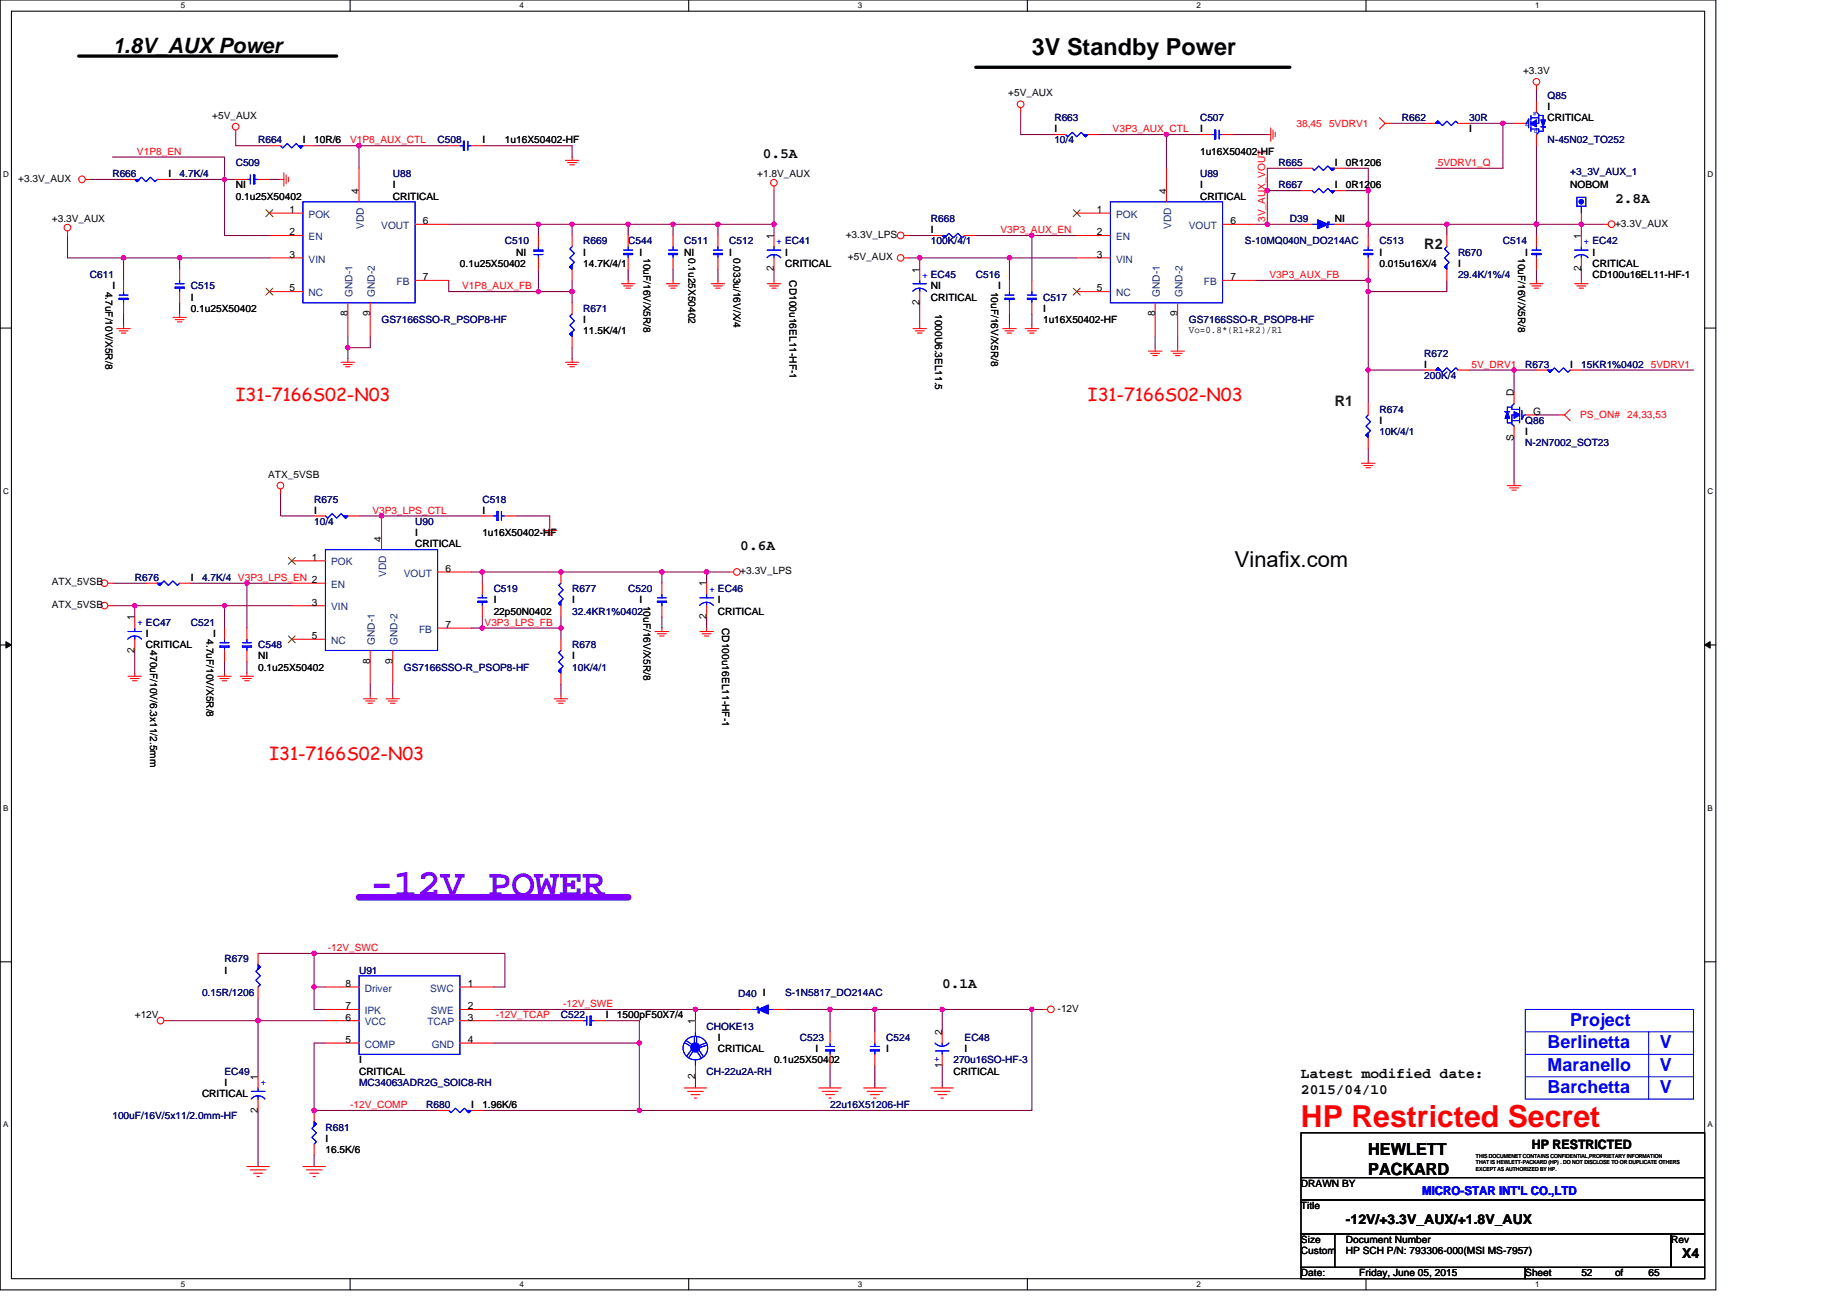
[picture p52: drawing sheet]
<svg xmlns="http://www.w3.org/2000/svg" width="297mm" height="210mm" viewBox="0 0 297 210" stroke-linecap="round" stroke-linejoin="round" font-family="sans-serif">
<defs><g id="words">
<text font-size="6.3" fill="#8000ff" x="59.5" y="144.1">-12V POWER</text>
<text font-size="4.9" fill="#f00" x="209.2" y="181.3">HP Restricted Secret</text>
<text font-size="3.8" x="165.9" y="8.9">3V Standby Power</text>
<text font-size="3.5" x="198.6" y="91.2">Vinafix.com</text>
<text font-size="3.4" x="18.1" y="8.5">1.8V_AUX Power</text>
<g font-size="2.9" fill="#f00">
<text x="37.9" y="64.5">I31-7166S02-N03</text>
<text x="175" y="64.5">I31-7166S02-N03</text>
<text x="43.3" y="122.2">I31-7166S02-N03</text>
</g>
<g font-size="2.9" fill="#00f">
<text x="252.5" y="165">Project</text>
<text x="248.9" y="172.2">Maranello</text>
<text x="248.9" y="168.6">Berlinetta</text>
<text x="266.9" y="168.6">V</text>
<text x="266.9" y="172.2">V</text>
<text x="248.9" y="175.8">Barchetta</text>
<text x="266.9" y="175.8">V</text>
</g>
<g font-size="2.7">
<text x="220" y="185.7">HEWLETT</text>
<text x="220" y="188.9">PACKARD</text>
</g>
<g font-size="2.3">
<text x="122.7" y="25.4">0.5A</text>
<text x="259.7" y="32.6">2.8A</text>
<text x="119.1" y="88.5">0.6A</text>
<text x="151.5" y="158.8">0.1A</text>
<text x="209.2" y="173.2">Latest modified date:</text>
<text x="209.2" y="175.9">2015/04/10</text>
</g>
<g font-size="2.3" fill="#004000">
<text x="229.1" y="40">R2</text>
<text x="214.6" y="65.3">R1</text>
</g>
<g font-size="2.2">
<text x="216.4" y="196.8">-12V/+3.3V_AUX/+1.8V_AUX</text>
<text x="270.5" y="202.2">X4</text>
</g>
<text font-size="2.1" x="246.4" y="184.8">HP RESTRICTED</text>
<text font-size="2" fill="#00f" x="228.7" y="192.1">MICRO-STAR INT'L CO.,LTD</text>
<g font-size="1.6">
<text x="244.9" y="11.9">+3.3V</text>
<text x="162.2" y="15.5">+5V_AUX</text>
<text x="248.9" y="17.7">I</text>
<text x="34.1" y="19.1">+5V_AUX</text>
<text x="48.7" y="23.1">I</text>
<text x="50.5" y="23.1">10R/6</text>
<text x="77.6" y="23.1">I</text>
<text x="81.2" y="23.1">1u16X50402-HF</text>
<text x="169.6" y="21.3">I</text>
<text x="193" y="21.3">I</text>
<text x="236.3" y="21.3">I</text>
<text x="248.9" y="19.5">CRITICAL</text>
<text x="2.9" y="29.2">+3.3V_AUX</text>
<text x="27.1" y="28.5">I</text>
<text x="121.8" y="28.5">+1.8V_AUX</text>
<text x="193" y="24.9">1u16X50402-HF</text>
<text x="214.6" y="26.7">I</text>
<text x="216.4" y="26.7">0R1206</text>
<text x="8.3" y="35.7">+3.3V_AUX</text>
<text x="37.9" y="32.1">0.1u25X50402</text>
<text x="37.9" y="30.3">NI</text>
<text x="46.5" y="34.2">1</text>
<text x="57.7" y="31.2" transform="rotate(-90 57.7 31.2)">4</text>
<text x="63.2" y="32.1">CRITICAL</text>
<text x="63.2" y="30.3">I</text>
<text x="176.4" y="34.2">1</text>
<text x="187.6" y="31.2" transform="rotate(-90 187.6 31.2)">4</text>
<text x="193" y="32.1">CRITICAL</text>
<text x="193" y="30.3">I</text>
<text x="214.6" y="30.3">I</text>
<text x="214.6" y="35.7">NI</text>
<text x="216.4" y="30.3">0R1206</text>
<text x="252.5" y="30.3">NOBOM</text>
<text x="46.5" y="37.8">2</text>
<text x="46.5" y="41.4">3</text>
<text x="68" y="36">6</text>
<text x="83" y="41.1">NI</text>
<text x="93.8" y="41.1">I</text>
<text x="102.8" y="41.1">I</text>
<text x="103.5" y="41.5" transform="rotate(90 103.5 41.5)">10uF/16V/X5R/8</text>
<text x="110" y="41.1">NI</text>
<text x="110.7" y="41.5" transform="rotate(90 110.7 41.5)">0.1u25X50402</text>
<text x="117.3" y="41.1">I</text>
<text x="117.9" y="41.5" transform="rotate(90 117.9 41.5)">0.033u/16V/X/4</text>
<text x="124.5" y="38.4" transform="rotate(-90 124.5 38.4)">1</text>
<text x="126.3" y="41.1">I</text>
<text x="136" y="38.2">+3.3V_LPS</text>
<text x="136.4" y="41.8">+5V_AUX</text>
<text x="149.7" y="37.5">I</text>
<text x="176.4" y="37.8">2</text>
<text x="176.4" y="41.4">3</text>
<text x="197.9" y="36">6</text>
<text x="221.8" y="41.1">I</text>
<text x="244.2" y="41.5" transform="rotate(90 244.2 41.5)">10uF/16V/X5R/8</text>
<text x="245.3" y="41.1">I</text>
<text x="254.3" y="38.4" transform="rotate(-90 254.3 38.4)">1</text>
<text x="256.1" y="41.1">I</text>
<text x="259.7" y="36.4">+3.3V_AUX</text>
<text x="17" y="46.9" transform="rotate(90 17 46.9)">4.7uF/10V/X5R/8</text>
<text x="18.1" y="46.5">I</text>
<text x="46.5" y="46.9">5</text>
<text x="68" y="45.1">7</text>
<text x="74" y="42.9">0.1u25X50402</text>
<text x="93.8" y="42.9">14.7K/4/1</text>
<text x="124.5" y="43.6" transform="rotate(-90 124.5 43.6)">2</text>
<text x="126.3" y="42.9">CRITICAL</text>
<text x="127" y="45.1" transform="rotate(90 127 45.1)">CD100u16EL11-HF-1</text>
<text x="147.9" y="43.8" transform="rotate(-90 147.9 43.8)">1</text>
<text x="149.7" y="46.5">NI</text>
<text x="159.4" y="46.9" transform="rotate(90 159.4 46.9)">10uF/16V/X5R/8</text>
<text x="160.5" y="46.5">I</text>
<text x="176.4" y="46.9">5</text>
<text x="197.9" y="45.1">7</text>
<text x="221.8" y="42.9">0.015u16X/4</text>
<text x="234.5" y="42.9">I</text>
<text x="254.3" y="43.6" transform="rotate(-90 254.3 43.6)">2</text>
<text x="256.1" y="44.7">CD100u16EL11-HF-1</text>
<text x="256.1" y="42.9">CRITICAL</text>
<text x="30.7" y="50.1">0.1u25X50402</text>
<text x="30.7" y="48.3">I</text>
<text x="55.9" y="50.9" transform="rotate(-90 55.9 50.9)">8</text>
<text x="59.5" y="50.9" transform="rotate(-90 59.5 50.9)">9</text>
<text x="93.8" y="53.7">11.5K/4/1</text>
<text x="93.8" y="51.9">I</text>
<text x="147.9" y="49.1" transform="rotate(-90 147.9 49.1)">2</text>
<text x="149.7" y="48.3">CRITICAL</text>
<text x="150.4" y="50.5" transform="rotate(90 150.4 50.5)">1000U6.3EL11.5</text>
<text x="167.7" y="51.9">1u16X50402-HF</text>
<text x="167.7" y="50.1">I</text>
<text x="185.8" y="50.9" transform="rotate(-90 185.8 50.9)">8</text>
<text x="189.4" y="50.9" transform="rotate(-90 189.4 50.9)">9</text>
<text x="191.2" y="53.6">Vo=0.8*(R1+R2)/R1</text>
<text x="229.1" y="59.1">I</text>
<text x="252.5" y="59.1">I</text>
<text x="243.5" y="63.6" transform="rotate(-90 243.5 63.6)">D</text>
<text x="221.8" y="68.2">I</text>
<text x="243.5" y="70.9" transform="rotate(-90 243.5 70.9)">S</text>
<text x="245.3" y="70">I</text>
<text x="246.6" y="66.7">G</text>
<text x="43.1" y="76.8">ATX_5VSB</text>
<text x="50.5" y="82.6">I</text>
<text x="77.6" y="82.6">I</text>
<text x="61.3" y="87.1" transform="rotate(-90 61.3 87.1)">4</text>
<text x="66.8" y="88">CRITICAL</text>
<text x="66.8" y="86.2">I</text>
<text x="77.6" y="86.2">1u16X50402-HF</text>
<text x="8.3" y="94.1">ATX_5VSB</text>
<text x="30.7" y="93.4">I</text>
<text x="50.2" y="90.1">1</text>
<text x="71.6" y="91.9">6</text>
<text x="113.6" y="94.3" transform="rotate(-90 113.6 94.3)">1</text>
<text x="119.1" y="92.3">+3.3V_LPS</text>
<text x="8.3" y="97.7">ATX_5VSB</text>
<text x="21.6" y="99.7" transform="rotate(-90 21.6 99.7)">1</text>
<text x="50.2" y="97.4">3</text>
<text x="71.6" y="101">7</text>
<text x="79.4" y="98.8">22p50N0402</text>
<text x="79.4" y="97">I</text>
<text x="92" y="97">I</text>
<text x="102.8" y="97">I</text>
<text x="103.5" y="97.4" transform="rotate(90 103.5 97.4)">10uF/16V/X5R/8</text>
<text x="113.6" y="99.6" transform="rotate(-90 113.6 99.6)">2</text>
<text x="115.5" y="97">I</text>
<text x="115.5" y="98.8">CRITICAL</text>
<text x="116.1" y="101" transform="rotate(90 116.1 101)">CD100u16EL11-HF-1</text>
<text x="21.6" y="105" transform="rotate(-90 21.6 105)">2</text>
<text x="23.5" y="102.4">I</text>
<text x="23.5" y="104.2">CRITICAL</text>
<text x="24.2" y="104.6" transform="rotate(90 24.2 104.6)">470uF/10V/6.3x11/2.5mm</text>
<text x="33.2" y="102.8" transform="rotate(90 33.2 102.8)">4.7uF/10V/X5R/8</text>
<text x="34.3" y="102.4">I</text>
<text x="41.5" y="107.8">0.1u25X50402</text>
<text x="41.5" y="106">NI</text>
<text x="50.2" y="102.8">5</text>
<text x="59.5" y="106.8" transform="rotate(-90 59.5 106.8)">8</text>
<text x="63.1" y="106.8" transform="rotate(-90 63.1 106.8)">9</text>
<text x="92" y="106">I</text>
<text x="36.1" y="156.5">I</text>
<text x="55.6" y="158.7">8</text>
<text x="75.2" y="158.7">1</text>
<text x="21.7" y="163.7">+12V</text>
<text x="55.6" y="162.3">7</text>
<text x="55.6" y="164.1">6</text>
<text x="55.6" y="167.7">5</text>
<text x="75.2" y="167.7">4</text>
<text x="75.2" y="162.3">2</text>
<text x="75.2" y="164.1">3</text>
<text x="97.4" y="163.7">I</text>
<text x="99.2" y="163.7">1500pF50X7/4</text>
<text x="111.8" y="164.6" transform="rotate(-90 111.8 164.6)">1</text>
<text x="115.5" y="167.3">I</text>
<text x="151.5" y="166.4" transform="rotate(-90 151.5 166.4)">2</text>
<text x="170.1" y="162.7">-12V</text>
<text x="41.5" y="173.7" transform="rotate(-90 41.5 173.7)">1</text>
<text x="57.7" y="172.8">CRITICAL</text>
<text x="57.7" y="171">I</text>
<text x="111.8" y="173.5" transform="rotate(-90 111.8 173.5)">2</text>
<text x="115.5" y="169.1">CRITICAL</text>
<text x="124.5" y="171">0.1u25X50402</text>
<text x="131.1" y="169.1">I</text>
<text x="142.5" y="169.1">I</text>
<text x="151.5" y="171.7" transform="rotate(-90 151.5 171.7)">1</text>
<text x="153.3" y="172.8">CRITICAL</text>
<text x="155.1" y="169.1">I</text>
<text x="32.5" y="176.4">CRITICAL</text>
<text x="36.1" y="174.6">I</text>
<text x="41.5" y="178.9" transform="rotate(-90 41.5 178.9)">2</text>
<text x="75.8" y="178.2">I</text>
<text x="77.6" y="178.2">1.96K/6</text>
<text x="52.3" y="185.4">16.5K/6</text>
<text x="52.3" y="183.6">I</text>
<text x="209.2" y="190.8">DRAWN BY</text>
<text x="209.2" y="194.4">Title</text>
<text x="209.2" y="199.8">Size</text>
<text x="209.2" y="201.6">Custom</text>
<text x="216.4" y="201.6">HP SCH P/N: 793306-000(MSI MS-7957)</text>
<text x="216.4" y="199.8">Document Number</text>
<text x="268.7" y="199.8">Rev</text>
<text x="209.2" y="205.2">Date:</text>
<text x="218.6" y="205.2">Friday, June 05, 2015</text>
<text x="245.3" y="205.2">Sheet</text>
<text x="254.3" y="205.2">52</text>
<text x="259.7" y="205.2">of</text>
<text x="265.1" y="205.2">65</text>
</g>
<g font-size="1.6" fill="#000080">
<text x="248.9" y="15.9">Q85</text>
<text x="41.5" y="23.1">R664</text>
<text x="70.4" y="23.1">C508</text>
<text x="169.6" y="19.5">R663</text>
<text x="169.6" y="23.1">10/4</text>
<text x="193" y="19.5">C507</text>
<text x="225.5" y="19.5">R662</text>
<text x="236.3" y="19.5">30R</text>
<text x="248.9" y="23.1">N-45N02_TO252</text>
<text x="18.1" y="28.5">R666</text>
<text x="28.9" y="28.5">4.7K/4</text>
<text x="37.9" y="26.7">C509</text>
<text x="63.2" y="28.5">U88</text>
<text x="193" y="28.5">U89</text>
<text x="205.6" y="26.7">R665</text>
<text x="252.5" y="28.1">+3_3V_AUX_1</text>
<text x="149.7" y="35.7">R668</text>
<text x="205.6" y="30.3">R667</text>
<text x="207.4" y="35.7">D39</text>
<text x="81.2" y="39.3">C510</text>
<text x="93.8" y="39.3">R669</text>
<text x="101" y="39.3">C544</text>
<text x="110" y="39.3">C511</text>
<text x="117.3" y="39.3">C512</text>
<text x="126.3" y="39.3">EC41</text>
<text x="149.7" y="39.3">100K/4/1</text>
<text x="200.2" y="39.3">S-10MQ040N_DO214AC</text>
<text x="221.8" y="39.3">C513</text>
<text x="234.5" y="41.1">R670</text>
<text x="241.7" y="39.3">C514</text>
<text x="256.1" y="39.3">EC42</text>
<text x="14.5" y="44.7">C611</text>
<text x="30.7" y="46.5">C515</text>
<text x="149.7" y="44.7">EC45</text>
<text x="156.9" y="44.7">C516</text>
<text x="234.5" y="44.7">29.4K/1%/4</text>
<text x="61.4" y="51.9">GS7166SSO-R_PSOP8-HF</text>
<text x="93.8" y="50.1">R671</text>
<text x="167.7" y="48.3">C517</text>
<text x="191.2" y="51.9">GS7166SSO-R_PSOP8-HF</text>
<text x="229.1" y="57.3">R672</text>
<text x="245.3" y="59.1">R673</text>
<text x="254.3" y="59.1">15KR1%0402</text>
<text x="229.1" y="60.9">200K/4</text>
<text x="221.8" y="66.4">R674</text>
<text x="221.8" y="70">10K/4/1</text>
<text x="245.3" y="68.2">Q86</text>
<text x="245.3" y="71.8">N-2N7002_SOT23</text>
<text x="50.5" y="80.8">R675</text>
<text x="77.6" y="80.8">C518</text>
<text x="50.5" y="84.4">10/4</text>
<text x="66.8" y="84.4">U90</text>
<text x="21.7" y="93.4">R676</text>
<text x="32.5" y="93.4">4.7K/4 V3P3_LPS_EN 2</text>
<text x="79.4" y="95.2">C519</text>
<text x="92" y="95.2">R677</text>
<text x="101" y="95.2">C520</text>
<text x="115.5" y="95.2">EC46</text>
<text x="23.5" y="100.6">EC47</text>
<text x="30.7" y="100.6">C521</text>
<text x="92" y="98.8">32.4KR1%0402</text>
<text x="41.5" y="104.2">C548</text>
<text x="65" y="107.8">GS7166SSO-R_PSOP8-HF</text>
<text x="92" y="104.2">R678</text>
<text x="92" y="107.8">10K/4/1</text>
<text x="36.1" y="154.7">R679</text>
<text x="32.5" y="160.1">0.15R/1206</text>
<text x="57.7" y="156.5">U91</text>
<text x="118.7" y="160.3">D40 I</text>
<text x="126.3" y="160.1">S-1N5817_DO214AC</text>
<text x="90.2" y="163.7">C522</text>
<text x="113.6" y="165.5">CHOKE13</text>
<text x="128.6" y="167.3">C523</text>
<text x="142.5" y="167.3">C524</text>
<text x="155.1" y="167.3">EC48</text>
<text x="36.1" y="172.8">EC49</text>
<text x="113.6" y="172.8">CH-22u2A-RH</text>
<text x="153.3" y="171">270u16SO-HF-3</text>
<text x="18.1" y="180">100uF/16V/5x11/2.0mm-HF</text>
<text x="57.7" y="174.6">MC34063ADR2G_SOIC8-RH</text>
<text x="68.6" y="178.2">R680</text>
<text x="133.5" y="178.2">22u16X51206-HF</text>
<text x="52.3" y="181.8">R681</text>
</g>
<g font-size="1.6" fill="#f00">
<text x="56.3" y="23.1">V1P8_AUX_CTL</text>
<text x="178.9" y="21.3">V3P3_AUX_CTL</text>
<text x="208.5" y="20.4">38,45</text>
<text x="213.7" y="20.4">5VDRV1</text>
<text x="22" y="24.9">V1P8_EN</text>
<text x="231.2" y="26.7">5VDRV1_Q</text>
<text x="203.5" y="35.7" transform="rotate(-90 203.5 35.7)">3V_AUX_VOUT</text>
<text x="160.9" y="37.5">V3P3_AUX_EN</text>
<text x="74.3" y="46.5">V1P8_AUX_FB</text>
<text x="204.2" y="44.7">V3P3_AUX_FB</text>
<text x="236.6" y="59.1">5V_DRV1</text>
<text x="265.5" y="59.1">5VDRV1</text>
<text x="254.1" y="67.3">PS_ON#</text>
<text x="261.7" y="67.3">24,33,53</text>
<text x="59.9" y="82.6">V3P3_LPS_CTL</text>
<text x="77.9" y="100.6">V3P3_LPS_FB</text>
<text x="52.7" y="152.9">-12V_SWC</text>
<text x="90.6" y="161.9">-12V_SWE</text>
<text x="79.8" y="163.7">-12V_TCAP</text>
<text x="56.3" y="178.2">-12V_COMP</text>
</g>
<g font-size="1.6" fill="#004080">
<text x="49.6" y="35">POK</text>
<text x="179.5" y="35">POK</text>
<text x="49.6" y="38.6">EN</text>
<text x="58.5" y="36.8" transform="rotate(-90 58.5 36.8)">VDD</text>
<text x="61.3" y="36.8">VOUT</text>
<text x="179.5" y="38.6">EN</text>
<text x="188.4" y="36.8" transform="rotate(-90 188.4 36.8)">VDD</text>
<text x="191.2" y="36.8">VOUT</text>
<text x="49.6" y="42.2">VIN</text>
<text x="49.6" y="47.6">NC</text>
<text x="56.7" y="47.8" transform="rotate(-90 56.7 47.8)">GND-1</text>
<text x="60.3" y="47.8" transform="rotate(-90 60.3 47.8)">GND-2</text>
<text x="63.8" y="45.8">FB</text>
<text x="179.5" y="42.2">VIN</text>
<text x="179.5" y="47.6">NC</text>
<text x="186.5" y="47.8" transform="rotate(-90 186.5 47.8)">GND-1</text>
<text x="190.2" y="47.8" transform="rotate(-90 190.2 47.8)">GND-2</text>
<text x="193.6" y="45.8">FB</text>
<text x="53.3" y="90.9">POK</text>
<text x="53.3" y="94.5">EN</text>
<text x="62.1" y="92.7" transform="rotate(-90 62.1 92.7)">VDD</text>
<text x="64.9" y="92.7">VOUT</text>
<text x="53.3" y="98.1">VIN</text>
<text x="67.4" y="101.7">FB</text>
<text x="53.3" y="103.5">NC</text>
<text x="60.3" y="103.7" transform="rotate(-90 60.3 103.7)">GND-1</text>
<text x="63.9" y="103.7" transform="rotate(-90 63.9 103.7)">GND-2</text>
<text x="58.6" y="159.4">Driver</text>
<text x="69.2" y="159.4">SWC</text>
<text x="58.6" y="163">IPK</text>
<text x="58.6" y="164.8">VCC</text>
<text x="68.7" y="164.8">TCAP</text>
<text x="69.3" y="163">SWE</text>
<text x="58.6" y="168.4">COMP</text>
<text x="69.4" y="168.4">GND</text>
</g>
<g font-size="1.6" fill="#00f">
<text x="124.9" y="38.4" transform="rotate(90 124.9 38.4)">+</text>
<text x="254.7" y="38.4" transform="rotate(90 254.7 38.4)">+</text>
<text x="148.3" y="43.8" transform="rotate(90 148.3 43.8)">+</text>
<text x="114.1" y="94.3" transform="rotate(90 114.1 94.3)">+</text>
<text x="22.1" y="99.7" transform="rotate(90 22.1 99.7)">+</text>
<text x="41.9" y="173.7" transform="rotate(90 41.9 173.7)">+</text>
<text x="151.1" y="170.8" transform="rotate(-90 151.1 170.8)">+</text>
</g>
<g font-size="1.3">
<text x="29.1" y="1.4">5</text>
<text x="83.5" y="1.4">4</text>
<text x="138" y="1.4">3</text>
<text x="192.4" y="1.4">2</text>
<text x="246.9" y="1.4">1</text>
<text x=".5" y="28.4">D</text>
<text x="274.6" y="28.4">D</text>
<text x=".5" y="79.4">C</text>
<text x="274.6" y="79.4">C</text>
<text x=".5" y="130.3">B</text>
<text x="274.6" y="130.3">B</text>
<text x=".5" y="181.3">A</text>
<text x="274.6" y="181.3">A</text>
<text x="29.1" y="206.9">5</text>
<text x="83.5" y="206.9">4</text>
<text x="138" y="206.9">3</text>
<text x="192.4" y="206.9">2</text>
<text x="246.9" y="206.9">1</text>
</g>
<g font-size=".9" fill="#00f">
<text x="245.8" y="19.8" transform="rotate(180 245.8 19.8)">G</text>
<text x="247.1" y="18" transform="rotate(180 247.1 18)">S</text>
<text x="247.3" y="20.9" transform="rotate(180 247.3 20.9)">D</text>
</g>
<g font-size=".9">
<text x="237.4" y="186.2">THIS DOCUMENET CONTAINS CONFIDENTIAL,PROPRIETARY INFORMATION</text>
<text x="237.4" y="187.2">THAT IS HEWLETT-PACKARD (HP) . DO NOT DISCLOSE TO OR DUPLICATE OTHERS</text>
<text x="237.4" y="188.2">EXCEPT AS AUTHORIZED BY HP.</text>
</g>
</g></defs>
<path d="M0 0h275.9v207.4h-275.9zM1.8 1.8h272.3v203.8h-272.3z" fill="none" stroke="#000" stroke-width=".17"/>
<g fill="#fff">
<path d="M29.1 .2h.7v1.4h-.7z"/>
<path d="M29.1 205.8h.7v1.4h-.7z"/>
</g>
<path d="M56.3 0v1.8M56.3 205.6v1.8" fill="none" stroke="#000" stroke-width=".17"/>
<g fill="#fff">
<path d="M83.5 .2h.7v1.4h-.7z"/>
<path d="M83.5 205.8h.7v1.4h-.7z"/>
</g>
<path d="M110.8 0v1.8M110.8 205.6v1.8" fill="none" stroke="#000" stroke-width=".17"/>
<g fill="#fff">
<path d="M138 .2h.7v1.4h-.7z"/>
<path d="M138 205.8h.7v1.4h-.7z"/>
</g>
<path d="M165.2 0v1.8M165.2 205.6v1.8" fill="none" stroke="#000" stroke-width=".17"/>
<g fill="#fff">
<path d="M192.4 .2h.8v1.4h-.8z"/>
<path d="M192.4 205.8h.8v1.4h-.8z"/>
</g>
<path d="M219.7 0v1.8M219.7 205.6v1.8" fill="none" stroke="#000" stroke-width=".17"/>
<g fill="#fff">
<path d="M246.9 .2h.7v1.4h-.7z"/>
<path d="M246.9 205.8h.7v1.4h-.7z"/>
<path d="M.5 27.3h.9v1.4h-.9z"/>
<path d="M274.6 27.3h.9v1.4h-.9z"/>
<path d="M.5 78.2h.9v1.5h-.9z"/>
<path d="M274.6 78.2h.9v1.5h-.9z"/>
</g>
<path d="M0 52.7h1.8M274.1 52.7h1.8" fill="none" stroke="#000" stroke-width=".17"/>
<g fill="#fff">
<path d="M.5 129.2h.9v1.4h-.9z"/>
<path d="M274.6 129.2h.9v1.4h-.9z"/>
</g>
<path d="M0 103.7h1.8M274.1 103.7h1.8" fill="none" stroke="#000" stroke-width=".17"/>
<path d="M.9 103.2l.9 .5-.9 .5zM274.1 103.7l.9-.5v1z" fill="#000" stroke="#000" stroke-width=".16"/>
<g fill="#fff">
<path d="M.5 180.1h.9v1.4h-.9z"/>
<path d="M274.6 180.1h.9v1.4h-.9z"/>
</g>
<path d="M0 154.6h1.8M274.1 154.6h1.8M245.3 176.7h.1M209.2 182.1h64.9v10.9h-64.9zM209.2 193h64.9v5.4h-64.9zM209.2 198.4h5.4v5.4h-5.4zM209.2 189.4h64.9M214.6 198.4h54.1v5.4h-54.1zM268.7 198.4h5.4v5.4h-5.4zM209.2 203.8h36.1v1.8h-36.1zM245.3 203.8h28.8v1.8h-28.8z" fill="none" stroke="#000" stroke-width=".17"/>
<g fill="none" stroke="#800040" stroke-width=".17">
<path d="M164.1 18v3.6h5.5M223.7 19.8h5.4M236.3 19.8h5.4v7.3h-10.8M241.7 19.8h1.8M247.1 14.4v1.8M10.9 37.9v3.6h9v3.6M14.5 28.9h5.4M18.1 25.3h18v3.6M27.1 28.9h9M36.1 28.9h1.8M36.1 28.9v9h7.2M37.9 21.6v1.8h5.4"/>
<path d="M43.3 28.9h1.8M50.5 23.4h7.2v3.7M57.7 23.4h14.5M72.2 36.1h14.4M77.6 23.4h14.4v1.9M86.6 36.1v1.8M86.6 36.1h5.4v1.8M92 36.1h9v1.8M101 36.1h7.2v1.8M108.2 36.1h7.3M115.5 36.1h9M115.5 36.1v1.8"/>
<path d="M124.5 36.1v1.8M124.5 30.6v5.5M146.1 37.9h3.6M156.9 37.9h9v7.2M165.9 37.9h7.3M176.8 21.6h10.8M187.6 21.6v5.5M187.6 21.6h5.4M198.4 21.6h5.4M202 36.1h1.8M203.8 30.6v5.5M203.8 36.1h5.4"/>
<path d="M209.2 27.1h-5.4v3.5h5.4M216.4 27.1h3.6v3.5M216.4 36.1h3.6M216.4 30.6h3.6M220 36.1v1.8M220 30.6v5.5M220 36.1h12.7M232.7 36.1v1.8M232.7 36.1h14.4M247.1 23.4v12.7M247.1 36.1v1.8M247.1 36.1h7.2"/>
<path d="M254.3 36.1h3.6M254.3 36.1v1.8M19.9 41.5h9M19.9 50.5v1.8M28.9 41.5h14.4M28.9 41.5v1.8M28.9 48.7v1.8M55.9 55.9v1.8M55.9 54.1v1.8M59.5 54.1v1.8h-3.6M72.2 45.1v1.8h14.4M86.6 46.9h5.4v1.8"/>
<path d="M86.6 43.3v3.6M92 45.1v1.8M92 55.9v1.8M101 43.3v1.8M108.2 43.3v1.8M115.5 43.3v1.8M124.5 43.3v1.8M146.1 41.5h1.8M147.9 41.5h14.4M147.9 41.5v1.8M147.9 48.7v3.6M162.3 41.5h10.9"/>
<path d="M162.3 50.5v1.8M162.3 41.5v3.6M165.9 50.5v1.8M185.8 54.1v1.8M189.4 54.1v1.8M202 45.1h18M220 46.9v12.6M220 59.5v5.4M220 59.5h9.1M220 45.1v1.8M220 43.3v1.8M232.7 45.1v1.8h-12.7"/>
<path d="M236.3 59.5h7.2M243.5 59.5v3.6M243.5 59.5h3.6M247.1 43.3v1.8M254.3 59.5h18M254.3 43.3v1.8M45.1 79.4v3.6h5.4M220 72.1v1.8M243.5 70.3v7.2M247.1 66.7h3.6M18.1 93.8h5.4M18.1 97.4h3.6"/>
<path d="M21.7 97.4h14.4M21.7 97.4v1.8M30.7 93.8h9v7.2M36.1 97.4v3.6M36.1 97.4h10.8M39.7 93.8h7.2M57.7 83h19.9M75.8 92h1.8v1.8M77.6 92h28.8M77.6 99.2v1.8M83 83h5.4v1.8M90.2 99.2v1.8"/>
<path d="M106.4 92v1.8M106.4 99.2v1.8M106.4 92h7.2v1.8M113.6 92h3.7M113.6 99.2v1.8M21.7 104.6v3.6M36.1 106.4v1.8M39.7 106.4v1.8M59.5 110v1.8M63.2 110v1.8M75.8 101h1.8M77.6 101h12.6"/>
<path d="M90.2 101v1.8M90.2 110v1.8M41.5 153.3h9M50.5 153.3h30.7v5.4h-1.8M50.5 158.7v3.6h1.8M50.5 153.3v5.4M50.5 158.7h1.8M27.1 164.1h14.4M41.5 178.5v9.1M41.5 164.1v9M41.5 160.5v3.6M41.5 164.1h10.8"/>
<path d="M52.3 167.7h-1.8v10.8h19.9M77.6 178.5h25.2M79.4 167.7h23.4M79.4 164.1h12.6M79.4 162.3h32.4M97.4 164.1h5.4v3.6M102.8 167.7v10.8M111.8 162.3v1.8M111.8 162.3h7.3M111.8 173.1v1.8M126.3 162.3h7.2M133.5 171.3v3.6"/>
<path d="M133.5 162.3v3.6M133.5 162.3h7.2M140.7 162.3h10.8M140.7 162.3v3.6M140.7 171.3v3.6M151.5 162.3v3.6M151.5 171.3v3.6M151.5 162.3h14.4M165.9 162.3v16.2h-63.1M165.9 162.3h1.8M50.5 185.7v1.9"/>
</g>
<g fill="#f0f" stroke="#f0f" stroke-width=".17">
<circle cx="90.2" cy="92" r=".35"/>
<circle cx="90.2" cy="101" r=".35"/>
<circle cx="61.3" cy="82.9" r=".35"/>
<circle cx="113.6" cy="92" r=".35"/>
<circle cx="21.7" cy="97.4" r=".35"/>
<circle cx="106.4" cy="92" r=".35"/>
<circle cx="77.6" cy="92" r=".35"/>
<circle cx="77.6" cy="101" r=".35"/>
<circle cx="101" cy="36.1" r=".35"/>
<circle cx="36.1" cy="28.8" r=".35"/>
<circle cx="19.9" cy="41.5" r=".35"/>
<circle cx="124.5" cy="36.1" r=".35"/>
<circle cx="28.9" cy="41.5" r=".35"/>
<circle cx="108.2" cy="36.1" r=".35"/>
<circle cx="57.7" cy="23.4" r=".35"/>
<circle cx="55.9" cy="55.9" r=".35"/>
<circle cx="115.4" cy="36.1" r=".35"/>
<circle cx="92" cy="46.9" r=".35"/>
<circle cx="86.6" cy="46.9" r=".35"/>
<circle cx="86.6" cy="36.1" r=".35"/>
<circle cx="247.1" cy="36.1" r=".35"/>
<circle cx="220" cy="46.9" r=".35"/>
<circle cx="162.3" cy="41.5" r=".35"/>
<circle cx="187.6" cy="21.6" r=".35"/>
<circle cx="147.9" cy="41.5" r=".35"/>
<circle cx="254.3" cy="36.1" r=".35"/>
<circle cx="220" cy="36.1" r=".35"/>
<circle cx="220" cy="59.5" r=".35"/>
<circle cx="151.5" cy="162.3" r=".35"/>
<circle cx="111.8" cy="162.3" r=".35"/>
<circle cx="102.8" cy="178.5" r=".35"/>
<circle cx="102.8" cy="167.7" r=".35"/>
<circle cx="50.5" cy="153.3" r=".35"/>
<circle cx="50.5" cy="178.5" r=".35"/>
<circle cx="165.9" cy="162.3" r=".35"/>
<circle cx="41.5" cy="164.1" r=".35"/>
<circle cx="133.5" cy="162.3" r=".35"/>
<circle cx="50.5" cy="158.7" r=".35"/>
<circle cx="165.9" cy="37.9" r=".35"/>
<circle cx="36.1" cy="97.4" r=".35"/>
<circle cx="39.7" cy="93.8" r=".35"/>
<circle cx="140.7" cy="162.3" r=".35"/>
<circle cx="241.7" cy="19.8" r=".35"/>
<circle cx="232.7" cy="36.1" r=".35"/>
<circle cx="243.5" cy="59.5" r=".35"/>
<circle cx="203.8" cy="36.1" r=".35"/>
<circle cx="203.8" cy="30.6" r=".35"/>
<circle cx="220" cy="45.1" r=".35"/>
<circle cx="220" cy="30.6" r=".35"/>
<circle cx="92" cy="36.1" r=".35"/>
</g>
<g fill="none" stroke="#f00" stroke-width=".17">
<path d="M164.1 17.3v.7M221.8 18.9l1 .9-1 .9M222.8 19.8h.9M229.1 19.8h1.8M234.5 19.8h1.8M243.5 19.8h1.8M247.1 13.7v.7M247.1 16.2v1.8M10.9 37.1v.8M13.7 28.9h.8M19.9 28.9h1.8M25.3 28.9h1.8"/>
<path d="M37.9 20.9v.7M37.9 28.9h1.8M41.5 28.9h1.8M43.3 37.9h5.4M43.3 34.3h5.4M43.3 23.4h1.8M45.1 28.9h.6M45.7 27.8v2.1M46 28.1v1.5M46.4 28.5v.7M48.7 23.4h1.8M57.7 27.1v5.3"/>
<path d="M66.8 36.1h5.4M72.2 23.4h1.8M75.8 23.4h1.8M86.6 37.9v1.8M90.9 25.8h2.2M91.3 26.1h1.4M91.6 26.5h.8M92 25.3v.5M92 37.9v1.8M101 37.9v1.8M108.2 37.9v1.8M115.5 37.9v1.8"/>
<path d="M124.5 29.9v.7M124.5 37.9v1.8M145.4 37.9h.7M149.7 37.9h1.8M155.1 37.9h1.8M169.6 21.6h1.8M173.2 37.9h5.4M173.2 34.3h5.4M175 21.6h1.8M187.6 27.1v5.3M193 21.6h1.8M196.6 36.1h5.4"/>
<path d="M196.6 21.6h1.8M203.8 21.6h.6M204.4 20.6v2.1M204.7 20.9v1.5M205.1 21.3v.7M209.2 36.1h1.8M209.2 30.6h1.8M209.2 27.1h1.8M214.6 36.1h1.8M214.6 30.6h1.8M214.6 27.1h1.8M220 37.9v1.8"/>
<path d="M232.7 37.9v1.8M247.1 21.6v1.8M247.1 37.9v1.8M254.3 34.3v1.8M254.3 37.9v1.8M257.9 36.1h.7M18.8 52.8h2.2M19.2 53.2h1.4M19.5 53.6h.7M19.9 52.3v.5M19.9 45.1v1.8M19.9 48.7v1.8"/>
<path d="M27.8 51h2.2M28.2 51.4h1.4M28.5 51.8h.7M28.9 50.5v.5M28.9 43.3v1.8M28.9 46.9v1.8M43.3 41.5h5.4M43.3 46.9h5.4M54.9 58.3h2.1M55.2 58.6h1.5M55.6 59h.7M55.9 57.7v.6"/>
<path d="M55.9 48.7v5.4M59.5 48.7v5.4M66.8 45.1h5.4M86.6 41.5v1.8M90.9 58.3h2.2M91.3 58.6h1.4M91.6 59h.8M92 57.7v.6M92 43.3v1.8M92 48.7v1.8M92 54.1v1.8M99.9 45.6h2.2"/>
<path d="M100.3 46h1.4M100.7 46.3h.7M101 45.1v.5M101 41.5v1.8M107.2 45.6h2.1M107.5 46h1.5M107.9 46.3h.7M108.2 45.1v.5M108.2 41.5v1.8M114.4 45.6h2.1M114.7 46h1.5M115.1 46.3h.7"/>
<path d="M115.5 45.1v.5M115.5 41.5v1.8M123.4 45.6h2.2M123.8 46h1.4M124.1 46.3h.7M124.5 45.1v.5M124.5 41.5v1.8M145.4 41.5h.7M146.8 52.8h2.2M147.2 53.2h1.4M147.5 53.6h.8M147.9 52.3v.5"/>
<path d="M147.9 43.3v1.8M147.9 46.9v1.8M161.3 52.8h2.1M161.6 53.2h1.5M162 53.6h.7M162.3 52.3v.5M162.3 45.1v1.8M162.3 48.7v1.8M164.9 52.8h2.1M165.2 53.2h1.5M165.6 53.6h.7M165.9 52.3v.5"/>
<path d="M165.9 45.1v1.8M165.9 48.7v1.8M173.2 41.5h5.4M173.2 46.9h5.4M184.7 56.5h2.2M185.1 56.8h1.4M185.4 57.2h.7M185.8 55.9v.6M185.8 48.7v5.4M188.3 56.5h2.2M188.7 56.8h1.4M189 57.2h.8"/>
<path d="M189.4 55.9v.6M189.4 48.7v5.4M196.6 45.1h5.4M220 41.5v1.8M229.1 59.5h1.8M232.7 43.3v1.8M234.5 59.5h1.8M246 45.6h2.2M246.4 46h1.4M246.7 46.3h.8M247.1 45.1v.5M247.1 59.5h1.8"/>
<path d="M247.1 41.5v1.8M252.5 59.5h1.8M253.2 45.6h2.2M253.6 46h1.4M254 46.3h.7M254.3 45.1v.5M254.3 41.5v1.8M45.1 78.6v.8M219 74.5h2.1M219.3 74.8h1.5M219.7 75.2h.7M220 73.9v.6"/>
<path d="M220 64.9v1.8M220 70.3v1.8M242.4 78.1h2.2M242.8 78.4h1.4M243.1 78.8h.8M243.5 63.1v1.8M243.5 68.5v1.8M243.5 77.5v.6M245.3 66.7h1.8M250.7 66.7h.9M252.5 65.8l-.9 .9 .9 .9M17.4 97.4h.7"/>
<path d="M17.4 93.8h.7M21.7 99.2v1.8M23.5 93.8h1.8M28.9 93.8h1.8M46.9 90.2h5.4M46.9 93.8h5.4M46.9 97.4h5.4M50.5 83h1.8M55.9 83h1.8M61.4 83v5.4M70.4 92h5.4M77.6 83h1.8"/>
<path d="M77.6 93.8v1.8M77.6 97.4v1.8M81.2 83h1.8M87.3 85.3h2.2M87.7 85.7h1.4M88.1 86h.7M88.4 84.8v.5M90.2 92v1.8M90.2 97.4v1.8M106.4 93.8v1.8M106.4 97.4v1.8M113.6 93.8v1.8"/>
<path d="M113.6 97.4v1.8M117.3 92h.7M20.6 108.7h2.2M21 109.1h1.4M21.3 109.5h.7M21.7 108.2v.5M21.7 102.8v1.8M35 108.7h2.2M35.4 109.1h1.4M35.7 109.5h.8M36.1 108.2v.5M36.1 101v1.8"/>
<path d="M36.1 104.6v1.8M38.6 108.7h2.2M39 109.1h1.4M39.3 109.5h.8M39.7 108.2v.5M39.7 101v1.8M39.7 104.6v1.8M46.9 102.8h5.4M58.5 112.4h2.1M58.8 112.7h1.5M59.2 113.1h.7M59.5 111.8v.6"/>
<path d="M59.5 104.6v5.4M62.1 112.4h2.1M62.4 112.7h1.5M62.8 113.1h.7M63.2 111.8v.6M63.2 104.6v5.4M70.4 101h5.4M89.1 112.4h2.2M89.5 112.7h1.4M89.8 113.1h.8M90.2 111.8v.6M90.2 102.8v1.8"/>
<path d="M90.2 108.2v1.8M105.3 101.5h2.2M105.7 101.9h1.5M106.1 102.3h.7M106.4 101v.5M112.6 101.5h2.1M112.9 101.9h1.5M113.3 102.3h.7M113.6 101v.5M41.5 153.3v1.8M41.5 158.7v1.8M52.3 158.7h5.4"/>
<path d="M74 158.7h5.4M26.4 164.1h.7M41.5 173.1v1.8M41.5 176.7v1.8M50.5 178.5v1.8M52.3 164.1h5.4M52.3 162.3h5.4M52.3 167.7h5.4M70.4 178.5h1.8M74 164.1h5.4M74 162.3h5.4M74 167.7h5.4"/>
<path d="M75.8 178.5h1.8M92 164.1h1.8M95.6 164.1h1.8M110 174.9h3.6M110.6 175.5h2.5M111.1 176h1.5M111.7 176.6h.3M111.8 164.1v1.8M111.8 171.3v1.8M119.1 162.3h1.8M124.5 162.3h1.8M131.7 174.9h3.6"/>
<path d="M132.2 175.5h2.5M132.8 176h1.4M133.3 176.6h.4M133.5 165.9v1.8M133.5 169.5v1.8M138.9 174.9h3.6M139.4 175.5h2.6M140 176h1.4M140.5 176.6h.4M140.7 165.9v1.8M140.7 169.5v1.8M149.7 174.9h3.6"/>
<path d="M150.3 175.5h2.5M150.8 176h1.4M151.3 176.6h.4M151.5 165.9v1.8M151.5 169.5v1.8M167.7 162.3h.8M39.7 187.6h3.6M40.3 188.1h2.5M40.8 188.6h1.4M41.3 189.2h.4M48.7 187.6h3.6M49.3 188.1h2.5"/>
<path d="M49.8 188.6h1.4M50.4 189.2h.3M50.5 183.9v1.8"/>
<circle cx="164.1" cy="16.8" r=".54"/>
<circle cx="247.1" cy="13.1" r=".53"/>
<circle cx="10.8" cy="36.6" r=".54"/>
<circle cx="13.2" cy="28.8" r=".53"/>
<circle cx="37.9" cy="20.4" r=".54"/>
<circle cx="124.5" cy="29.4" r=".53"/>
<circle cx="144.8" cy="37.9" r=".53"/>
<circle cx="259.2" cy="36" r=".54"/>
<circle cx="144.8" cy="41.5" r=".53"/>
<circle cx="45.1" cy="78.1" r=".53"/>
<circle cx="16.8" cy="93.8" r=".53"/>
<circle cx="16.8" cy="97.4" r=".53"/>
<circle cx="118.5" cy="92" r=".53"/>
<circle cx="25.8" cy="164.1" r=".53"/>
<circle cx="169" cy="162.3" r=".54"/>
</g>
<path d="M12.7 9h41.4M156.9 10.8h50.5" fill="none" stroke="#000" stroke-width=".53"/>
<path d="M57.7 144.3h43.3" fill="none" stroke="#8000ff" stroke-width="1.1"/>
<g fill="none" stroke="#00f" stroke-width=".17">
<path d="M230.9 19.8l.3-.3 .8 .7 .7-.7 .7 .7 .7-.7 .4 .3M245.3 19.8h.2l.3-.7v1.5M246.2 18.9h1.3M246.2 18.6v.7M246.2 19.5v.7M247.1 18l.4 .4v1.4h-.4M247.5 18.6h.7v2.5h-.7M21.7 28.9l.3 .3 .8-.7 .7 .7 .7-.7 .7 .7 .4-.3M39.7 28.9h.6M40.3 28.1v1.5M40.8 28.1h.2v1.5h-.2zM41 28.9h.5"/>
<path d="M45.1 23.4l.4 .4 .7-.7 .7 .7 .7-.7 .8 .7 .3-.4M48.7 32.4h18.1v16.3h-18.1zM74 23.4h.5M74.5 22.7h.2v1.5h-.2zM75.2 22.7v1.5M75.2 23.4h.6M86.6 39.7v.5M92 39.7l-.4 .3 .8 .7-.8 .8 .8 .7-.8 .7 .4 .4M101 39.7v.5M108.2 39.7v.5M115.5 39.7v.5M124.5 39.7v.5"/>
<path d="M151.5 37.9l.4 .3 .7-.7 .7 .7 .7-.7 .8 .7 .3-.3M171.4 21.6l.3 .4 .7-.7 .8 .7 .7-.7 .7 .7 .4-.4M178.6 32.4h18v16.3h-18zM194.8 21.6h.5M195.3 20.9h.2v1.5h-.2zM196.1 20.9v1.5M196.1 21.6h.5M211 36.1h.9M211 30.6l.4 .4 .7-.7 .7 .7 .7-.7 .8 .7 .3-.4M211 27.1l.4 .3 .7-.7 .7 .7 .7-.7 .8 .7 .3-.3M213.5 36.1h1.1M213.7 35.9v-.2h-.2v.9h-.1v-.2"/>
<path d="M220 39.7v.5M232.7 39.7l-.4 .3 .7 .7-.7 .8 .7 .7-.7 .7 .4 .4M246.2 20.7h1.3v.6l-.4 .3M246.2 20.4v.7M247.1 39.7v.5M247.8 20.4h.7zM253.6 31.7h1.4v1.5h-1.4zM254.3 33.2v1.1M254.3 39.7v.5M19.2 48h1.4v.2h-1.4zM19.2 47.4h1.4M19.9 48.2v.5"/>
<path d="M19.9 46.9v.5M28.2 46.2h1.4v.1h-1.4zM28.2 45.6h1.4M28.9 46.3v.6M28.9 45.1v.5M85.9 40.2h1.4v.2h-1.4zM85.9 40.9h1.4M86.6 40.9v.6M92 50.5l-.4 .3 .8 .8-.8 .7 .8 .7-.8 .7 .4 .4M100.3 40.7h1.4v.2h-1.4zM100.3 40.2h1.4M101 40.9v.6"/>
<path d="M107.5 40.7h1.5v.2h-1.5zM107.5 40.2h1.5M108.2 40.9v.6M114.7 40.7h1.5v.2h-1.5zM114.7 40.2h1.5M115.5 40.9v.6M123.4 41.4a1.34 1.34 0 0 1 1.1-.5 1.39 1.39 0 0 1 1.1 .5M123.4 40.2h2.2M124.5 40.9v.6M146.8 46.8a1.45 1.45 0 0 1 2.2 0M146.8 45.6h2.2M147.9 46.3v.6"/>
<path d="M147.9 45.1v.5M161.6 48h1.5v.2h-1.5zM161.6 47.4h1.5M162.3 48.2v.5M162.3 46.9v.5M165.2 48h1.5v.2h-1.5zM165.2 47.4h1.5M165.9 48.2v.5M165.9 46.9v.5M219.3 40.7h1.5v.2h-1.5zM219.3 40.2h1.5M220 40.9v.6"/>
<path d="M230.9 59.5l.3-.4 .8 .8 .7-.8 .7 .8 .7-.8 .4 .4M246.4 40.7h1.4v.2h-1.4zM246.4 40.2h1.4M247.1 40.9v.6M248.9 59.5l.4 .4 .7-.8 .7 .8 .7-.8 .8 .8 .3-.4M253.2 41.4a1.45 1.45 0 0 1 2.2 0M253.2 40.2h2.2M254.3 40.9v.6M220 66.7l-.3 .4 .7 .7-.7 .7 .7 .7-.7 .8 .3 .3M242.1 66.2h.7zM243.1 67.6h1.3M243.1 65.5h-.7v2.5h.7"/>
<path d="M243.5 64.9l-.4 .4v.5h1.3M243.5 66.7h-.4v1.5l.4 .3M244.4 66.4v.7M244.4 65.5v.7M244.4 67.3v.7M244.7 66v1.4l.4-.7h.2M25.3 93.8l.4 .3 .7-.7 .7 .7 .7-.7 .7 .7 .4-.3M52.3 88.4h18.1v16.2h-18.1zM52.3 83l.4 .3 .7-.7 .7 .7 .8-.7 .7 .7 .3-.3M76.9 96.7h1.4v.1h-1.4zM76.9 96.1h1.4M77.6 96.8v.6"/>
<path d="M77.6 95.6v.5M79.4 83h.5M79.9 82.2h.2v1.5h-.2zM80.6 82.2v1.5M80.6 83h.6M90.2 93.8l-.4 .3 .8 .7-.8 .8 .8 .7-.8 .7 .4 .4M105.7 96.7h1.5v.1h-1.5zM105.7 96.1h1.5M106.4 96.8v.6M106.4 95.6v.5M112.5 97.3a1.46 1.46 0 0 1 1.1-.5 1.46 1.46 0 0 1 1.1 .5M112.6 96.1h2.1"/>
<path d="M113.6 96.8v.6M113.6 95.6v.5M20.5 102.8a1.45 1.45 0 0 1 2.3 0M20.6 101.5h2.2M21.7 102.3v.5M21.7 101v.5M35.4 103.9h1.4v.2h-1.4zM35.4 103.3h1.4M36.1 104.1v.5M36.1 102.8v.5M39 103.9h1.4v.2h-1.4zM39 103.3h1.4"/>
<path d="M39.7 104.1v.5M39.7 102.8v.5M90.2 104.6l-.4 .3 .8 .8-.8 .7 .8 .7-.8 .7 .4 .4M41.5 155.1l.4 .3-.8 .8 .8 .7-.8 .7 .8 .7-.4 .4M57.7 156.9h16.3v12.6h-16.3zM40.4 176.7a1.32 1.32 0 0 1 1.1-.5 1.39 1.39 0 0 1 1.1 .5M40.4 175.5h2.2M41.5 176.2v.5M41.5 174.9v.6M72.2 178.5l.3 .4 .8-.7 .7 .7 .7-.7 .7 .7 .4-.4M93.8 164.1h.6M94.4 163.4v1.4"/>
<path d="M94.9 163.4h.2v1.4h-.2zM95.1 164.1h.5M110.2 167.7l.9 .6M110.4 167.3l1.1 .8M110.4 167.2a1.93 1.93 0 0 1 2.9 .1 1.93 1.93 0 0 1-.5 2.8 1.92 1.92 0 0 1-2.5-.4 1.92 1.92 0 0 1 .1-2.5zM111.3 168.6l-.9 1.3M111.5 169l-.7 1.1M111.7 166.6v1.1M111.8 165.9v.7M111.8 170.4v.9M112 166.6v1.1M112 169l.8 1.1"/>
<path d="M112.4 168.8l.7 1.1M113.5 167.7l-.9 .4M113.6 168.1l-1 .3M120.9 162.3h1M121.8 162.1v-.2h.1v.9h.2v-.1M123.6 162.3h.9M132.8 168.8h1.4v.2h-1.4zM132.8 168.3h1.4M133.5 169v.5M133.5 167.7v.6M140 168.8h1.4v.2h-1.4zM140 168.3h1.4"/>
<path d="M140.7 169v.5M140.7 167.7v.6M150.4 167.7a1.49 1.49 0 0 0 1.1 .5 1.56 1.56 0 0 0 1.1-.5M150.4 169h2.2M151.5 167.7v.6M151.5 169v.5M245.3 173.1h27M245.3 165.9h27M245.3 169.5h27M245.3 162.3h27v14.4h-27zM265.1 165.9v10.8M50.5 180.3l.4 .4-.7 .7 .7 .7-.7 .8 .7 .7-.4 .3"/>
</g>
<g fill="#00f" stroke="#00f" stroke-width=".17">
<path d="M211.9 35.3l1.6 .8-1.6 .7z"/>
<path d="M121.9 162.3l1.7-.7v1.4z"/>
<path d="M91.6 42.9l.4-.3v.7l-.4-.4 .4-.3z" fill-rule="evenodd"/>
<path d="M91.6 42.9l.4-.3v.7l-.4-.4 .4-.3z" fill-rule="evenodd"/>
<path d="M232.3 42.9l.4-.3v.7l-.4-.4 .4-.3z" fill-rule="evenodd"/>
<path d="M232.3 42.9l.4-.3v.7l-.4-.4 .4-.3z" fill-rule="evenodd"/>
<path d="M151.5 37.9h.7l-.3 .3 .3-.3-.3 .3z" fill-rule="evenodd"/>
<path d="M151.5 37.9h.7l-.3 .3 .3-.3-.3 .3z" fill-rule="evenodd"/>
<path d="M219.7 70l.3-.4v.7l-.3-.3 .3-.4z" fill-rule="evenodd"/>
<path d="M219.7 70l.3-.4v.7l-.3-.3 .3-.4z" fill-rule="evenodd"/>
<path d="M248.9 59.5h.7l-.3 .4 .3-.4-.3 .4z" fill-rule="evenodd"/>
<path d="M248.9 59.5h.7l-.3 .4 .3-.4-.3 .4z" fill-rule="evenodd"/>
<path d="M55.2 83h.7l-.3 .3z" fill-rule="evenodd"/>
<path d="M55.2 83h.7l-.3 .3z" fill-rule="evenodd"/>
<path d="M41.5 155.1l.4 .3-.4 .4 .4-.4-.4 .4z" fill-rule="evenodd"/>
<path d="M41.5 155.1l.4 .3-.4 .4 .4-.4-.4 .4z" fill-rule="evenodd"/>
<path d="M75.1 178.5h.7l-.4 .4z" fill-rule="evenodd"/>
<path d="M75.1 178.5h.7l-.4 .4z" fill-rule="evenodd"/>
<path d="M50.5 180.3l.4 .4-.4 .4 .4-.4-.4 .4z" fill-rule="evenodd"/>
<path d="M50.5 180.3l.4 .4-.4 .4 .4-.4-.4 .4z" fill-rule="evenodd"/>
<path d="M174.2 21.6h.8l-.4 .4z" fill-rule="evenodd"/>
<path d="M174.2 21.6h.8l-.4 .4z" fill-rule="evenodd"/>
<path d="M48 23.4h.7l-.3 .4z" fill-rule="evenodd"/>
<path d="M48 23.4h.7l-.3 .4z" fill-rule="evenodd"/>
<path d="M91.6 53.7l.4-.3v.7l-.4-.4 .4-.3z" fill-rule="evenodd"/>
<path d="M91.6 53.7l.4-.3v.7l-.4-.4 .4-.3z" fill-rule="evenodd"/>
<path d="M213.9 30.6h.7l-.3 .4z" fill-rule="evenodd"/>
<path d="M213.9 30.6h.7l-.3 .4z" fill-rule="evenodd"/>
<path d="M230.9 59.5l.3-.4 .4 .4-.4-.4 .4 .4z" fill-rule="evenodd"/>
<path d="M230.9 59.5l.3-.4 .4 .4-.4-.4 .4 .4z" fill-rule="evenodd"/>
<path d="M90.2 96.7v.7l-.4-.4z" fill-rule="evenodd"/>
<path d="M90.2 96.7v.7l-.4-.4z" fill-rule="evenodd"/>
<path d="M213.9 27.1h.7l-.3 .3z" fill-rule="evenodd"/>
<path d="M213.9 27.1h.7l-.3 .3z" fill-rule="evenodd"/>
<path d="M243.5 66.2l.9 .5-.9 .6z" fill-rule="evenodd"/>
<path d="M242.1 66.2h.3l.4 1.1h-.7l.3-1.1z" fill-rule="evenodd"/>
<path d="M243.5 66.2l.9 .5-.9 .6z" fill-rule="evenodd"/>
<path d="M242.1 66.2h.3l.4 1.1h-.7l.3-1.1z" fill-rule="evenodd"/>
<path d="M246.2 19.8l.9-.5v1.1z" fill-rule="evenodd"/>
<path d="M247.8 19.3h.7l-.3 1.1h.3h-.3z" fill-rule="evenodd"/>
<path d="M246.2 19.8l.9-.5v1.1z" fill-rule="evenodd"/>
<path d="M247.8 19.3h.7l-.3 1.1h.3h-.3z" fill-rule="evenodd"/>
<path d="M25.3 93.8h.7l-.3 .3 .3-.3-.3 .3z" fill-rule="evenodd"/>
<path d="M25.3 93.8h.7l-.3 .3 .3-.3-.3 .3z" fill-rule="evenodd"/>
<path d="M90.2 107.5v.7l-.4-.4z" fill-rule="evenodd"/>
<path d="M90.2 107.5v.7l-.4-.4z" fill-rule="evenodd"/>
<path d="M21.7 28.9h.7l-.4 .3 .4-.3-.4 .3z" fill-rule="evenodd"/>
<path d="M21.7 28.9h.7l-.4 .3 .4-.3-.4 .3z" fill-rule="evenodd"/>
<path d="M230.9 19.8l.3-.3 .4 .3-.4-.3 .4 .3z" fill-rule="evenodd"/>
<path d="M230.9 19.8l.3-.3 .4 .3-.4-.3 .4 .3z" fill-rule="evenodd"/>
<circle cx="111.8" cy="168.4" r=".72"/>
<circle cx="254.3" cy="32.4" r=".35"/>
</g>
<path d="M42.8 33.7l1.1 1.1M43.9 33.7l-1.1 1.1M172.6 33.7l1.1 1.1M173.7 33.7l-1.1 1.1M42.8 46.3l1.1 1.2M43.9 46.3l-1.1 1.2M172.6 46.3l1.1 1.2M173.7 46.3l-1.1 1.2M46.4 89.6l1.1 1.1M47.5 89.6l-1.1 1.1M46.4 102.2l1.1 1.2M47.5 102.2l-1.1 1.2" fill="none" stroke="#804000" stroke-width=".16"/>
<use href="#words"/>
</svg>
